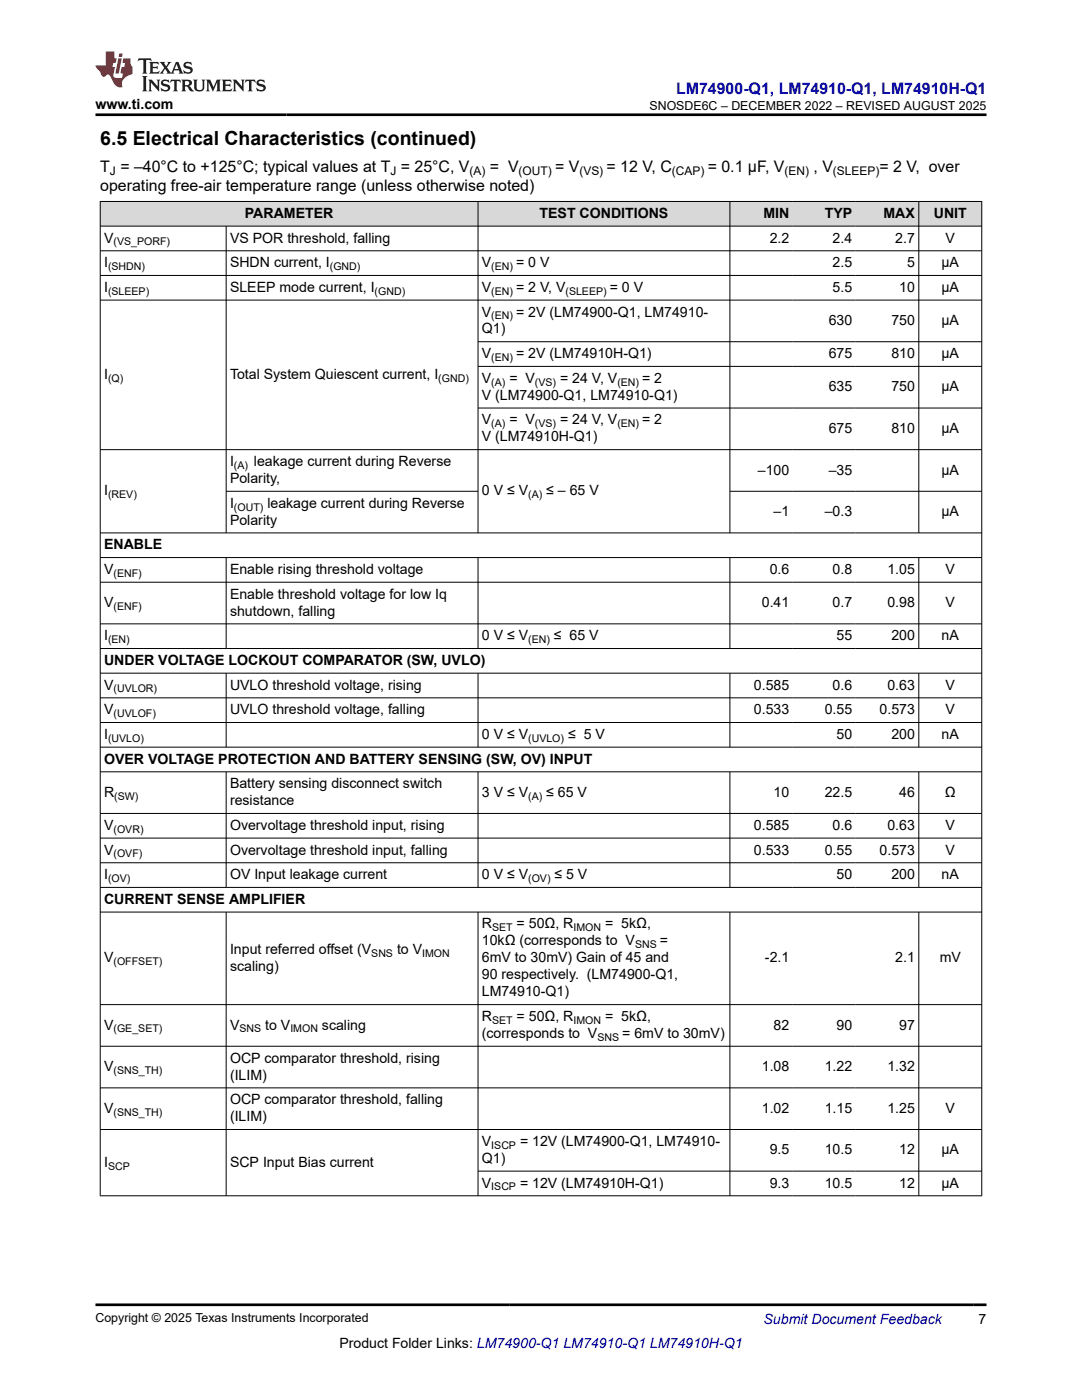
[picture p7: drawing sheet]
<svg xmlns="http://www.w3.org/2000/svg" width="216mm" height="279mm" viewBox="0 0 216 279" stroke-linecap="round" stroke-linejoin="round" font-family="sans-serif">
<defs><g id="words">
<text font-size="3.9" x="20" y="28.8">6.5 Electrical Characteristics (continued)</text>
<text font-size="3.2" fill="#00f" x="134.9" y="18.7">LM74900-Q1, LM74910-Q1, LM74910H-Q1</text>
<g font-size="3.2">
<text x="20" y="34.3">T = –40°C to +125°C; typical values at T = 25°C, V</text>
<text x="97.8" y="34.3">= V</text>
<text x="110.8" y="34.3">= V</text>
<text x="121" y="34.3">= 12 V, C</text>
<text x="141.2" y="34.3">= 0.1 µF, V</text>
<text x="162.3" y="34.3">, V</text>
<text x="175.5" y="34.3">= 2 V, over</text>
<text x="20" y="38.1">operating free-air temperature range (unless otherwise noted)</text>
</g>
<g font-size="2.8">
<text x="19" y="21.8">www.ti.com</text>
<text x="48.9" y="43.5">PARAMETER</text>
<text x="107.7" y="43.5">TEST CONDITIONS</text>
<text x="152.3" y="43.5">MIN</text>
<text x="164.6" y="43.5">TYP</text>
<text x="176.3" y="43.5">MAX</text>
<text x="186.3" y="43.5">UNIT</text>
<text x="20.8" y="48.4">V</text>
<text x="20.8" y="53.3">I</text>
<text x="45.9" y="48.4">VS POR threshold, falling</text>
<text x="45.9" y="53.3">SHDN current, I</text>
<text x="96.2" y="53.3">V</text>
<text x="103" y="53.3">= 0 V</text>
<text x="153.6" y="48.4">2.2</text>
<text x="166.1" y="48.4">2.4</text>
<text x="166.1" y="53.3">2.5</text>
<text x="178.6" y="48.4">2.7</text>
<text x="181" y="53.3">5</text>
<text x="187.9" y="53.3">µA</text>
<text x="188.7" y="48.4">V</text>
<text x="20.8" y="58.2">I</text>
<text x="45.9" y="58.2">SLEEP mode current, I</text>
<text x="96.2" y="58.2">V</text>
<text x="103" y="58.2">= 2 V, V</text>
<text x="121.7" y="58.2">= 0 V</text>
<text x="166.1" y="58.2">5.5</text>
<text x="179.4" y="58.2">10</text>
<text x="187.9" y="58.2">µA</text>
<text x="96.2" y="63.2">V</text>
<text x="103" y="63.2">= 2V (LM74900-Q1, LM74910-</text>
<text x="165.4" y="64.9">630</text>
<text x="177.9" y="64.9">750</text>
<text x="187.9" y="64.9">µA</text>
<text x="96.2" y="66.6">Q1)</text>
<text x="96.2" y="71.5">V</text>
<text x="103" y="71.5">= 2V (LM74910H-Q1)</text>
<text x="165.4" y="71.5">675</text>
<text x="177.9" y="71.5">810</text>
<text x="187.9" y="71.5">µA</text>
<text x="20.8" y="75.6">I</text>
<text x="45.9" y="75.6">Total System Quiescent current, I</text>
<text x="96.2" y="76.4">V</text>
<text x="101.6" y="76.4">= V</text>
<text x="111.8" y="76.4">= 24 V, V</text>
<text x="128.1" y="76.4">= 2</text>
<text x="96.2" y="79.8">V (LM74900-Q1, LM74910-Q1)</text>
<text x="165.4" y="78.1">635</text>
<text x="177.9" y="78.1">750</text>
<text x="187.9" y="78.1">µA</text>
<text x="96.2" y="88.1">V (LM74910H-Q1)</text>
<text x="96.2" y="84.7">V</text>
<text x="101.6" y="84.7">= V</text>
<text x="111.8" y="84.7">= 24 V, V</text>
<text x="128.1" y="84.7">= 2</text>
<text x="165.4" y="86.4">675</text>
<text x="177.9" y="86.4">810</text>
<text x="187.9" y="86.4">µA</text>
<text x="45.9" y="93">I</text>
<text x="50.7" y="93">leakage current during Reverse</text>
<text x="151.2" y="94.7">–100</text>
<text x="165.4" y="94.7">–35</text>
<text x="187.9" y="94.7">µA</text>
<text x="20.8" y="98.9">I</text>
<text x="45.9" y="96.4">Polarity,</text>
<text x="45.9" y="101.3">I</text>
<text x="53.3" y="101.3">leakage current during Reverse</text>
<text x="96.2" y="98.9">0 V ≤ V</text>
<text x="109" y="98.9">≤ – 65 V</text>
<text x="45.9" y="104.7">Polarity</text>
<text x="154.4" y="103">–1</text>
<text x="164.6" y="103">–0.3</text>
<text x="187.9" y="103">µA</text>
<text x="20.8" y="109.6">ENABLE</text>
<text x="20.8" y="114.5">V</text>
<text x="45.9" y="114.5">Enable rising threshold voltage</text>
<text x="45.9" y="119.5">Enable threshold voltage for low Iq</text>
<text x="153.6" y="114.5">0.6</text>
<text x="166.1" y="114.5">0.8</text>
<text x="177.1" y="114.5">1.05</text>
<text x="188.7" y="114.5">V</text>
<text x="20.8" y="121.2">V</text>
<text x="45.9" y="122.9">shutdown, falling</text>
<text x="152" y="121.2">0.41</text>
<text x="166.1" y="121.2">0.7</text>
<text x="177.1" y="121.2">0.98</text>
<text x="188.7" y="121.2">V</text>
<text x="20.8" y="127.8">I</text>
<text x="96.2" y="127.8">0 V ≤ V</text>
<text x="110.5" y="127.8">≤ 65 V</text>
<text x="166.9" y="127.8">55</text>
<text x="177.9" y="127.8">200</text>
<text x="187.9" y="127.8">nA</text>
<text x="20.8" y="132.7">UNDER VOLTAGE LOCKOUT COMPARATOR (SW, UVLO)</text>
<text x="20.8" y="137.6">V</text>
<text x="45.9" y="137.6">UVLO threshold voltage, rising</text>
<text x="150.4" y="137.6">0.585</text>
<text x="166.1" y="137.6">0.6</text>
<text x="177.1" y="137.6">0.63</text>
<text x="188.7" y="137.6">V</text>
<text x="20.8" y="142.5">V</text>
<text x="45.9" y="142.5">UVLO threshold voltage, falling</text>
<text x="150.4" y="142.5">0.533</text>
<text x="164.6" y="142.5">0.55</text>
<text x="175.5" y="142.5">0.573</text>
<text x="188.7" y="142.5">V</text>
<text x="20.8" y="147.5">I</text>
<text x="96.2" y="147.5">0 V ≤ V</text>
<text x="113.3" y="147.5">≤ 5 V</text>
<text x="166.9" y="147.5">50</text>
<text x="177.9" y="147.5">200</text>
<text x="187.9" y="147.5">nA</text>
<text x="20.8" y="152.4">OVER VOLTAGE PROTECTION AND BATTERY SENSING (SW, OV) INPUT</text>
<text x="20.8" y="159">R</text>
<text x="45.9" y="157.3">Battery sensing disconnect switch</text>
<text x="45.9" y="160.7">resistance</text>
<text x="96.2" y="159">3 V ≤ V</text>
<text x="109" y="159">≤ 65 V</text>
<text x="154.4" y="159">10</text>
<text x="164.6" y="159">22.5</text>
<text x="179.4" y="159">46</text>
<text x="188.5" y="159">Ω</text>
<text x="20.8" y="165.6">V</text>
<text x="45.9" y="165.6">Overvoltage threshold input, rising</text>
<text x="150.4" y="165.6">0.585</text>
<text x="166.1" y="165.6">0.6</text>
<text x="177.1" y="165.6">0.63</text>
<text x="188.7" y="165.6">V</text>
<text x="20.8" y="170.5">V</text>
<text x="45.9" y="170.5">Overvoltage threshold input, falling</text>
<text x="150.4" y="170.5">0.533</text>
<text x="164.6" y="170.5">0.55</text>
<text x="175.5" y="170.5">0.573</text>
<text x="188.7" y="170.5">V</text>
<text x="20.8" y="175.5">I</text>
<text x="45.9" y="175.5">OV Input leakage current</text>
<text x="96.2" y="175.5">0 V ≤ V</text>
<text x="110.6" y="175.5">≤ 5 V</text>
<text x="166.9" y="175.5">50</text>
<text x="177.9" y="175.5">200</text>
<text x="187.9" y="175.5">nA</text>
<text x="20.8" y="180.4">CURRENT SENSE AMPLIFIER</text>
<text x="96.2" y="185.3">R</text>
<text x="103.1" y="185.3">= 50Ω, R</text>
<text x="120.7" y="185.3">= 5kΩ,</text>
<text x="45.9" y="190.4">Input referred offset (V</text>
<text x="79.2" y="190.4">to V</text>
<text x="96.2" y="188.7">10kΩ (corresponds to V</text>
<text x="131.7" y="188.7">=</text>
<text x="20.8" y="192.1">V</text>
<text x="45.9" y="193.8">scaling)</text>
<text x="96.2" y="192.1">6mV to 30mV) Gain of 45 and</text>
<text x="96.2" y="195.5">90 respectively. (LM74900-Q1,</text>
<text x="152.6" y="192.1">-2.1</text>
<text x="178.6" y="192.1">2.1</text>
<text x="187.5" y="192.1">mV</text>
<text x="96.2" y="203.8">R</text>
<text x="96.2" y="198.8">LM74910-Q1)</text>
<text x="103.1" y="203.8">= 50Ω, R</text>
<text x="120.7" y="203.8">= 5kΩ,</text>
<text x="20.8" y="205.5">V</text>
<text x="45.9" y="205.5">V</text>
<text x="52.9" y="205.5">to V</text>
<text x="64.2" y="205.5">scaling</text>
<text x="96.2" y="207.2">(corresponds to V</text>
<text x="124.2" y="207.2">= 6mV to 30mV)</text>
<text x="154.4" y="205.5">82</text>
<text x="166.9" y="205.5">90</text>
<text x="179.4" y="205.5">97</text>
<text x="20.8" y="213.8">V</text>
<text x="45.9" y="212.1">OCP comparator threshold, rising</text>
<text x="45.9" y="215.5">(ILIM)</text>
<text x="152" y="213.8">1.08</text>
<text x="164.6" y="213.8">1.22</text>
<text x="177.1" y="213.8">1.32</text>
<text x="45.9" y="220.4">OCP comparator threshold, falling</text>
<text x="20.8" y="222.1">V</text>
<text x="45.9" y="223.8">(ILIM)</text>
<text x="152" y="222.1">1.02</text>
<text x="164.6" y="222.1">1.15</text>
<text x="177.1" y="222.1">1.25</text>
<text x="188.7" y="222.1">V</text>
<text x="20.8" y="232.8">I</text>
<text x="45.9" y="232.8">SCP Input Bias current</text>
<text x="96.2" y="232.1">Q1)</text>
<text x="96.2" y="228.7">V</text>
<text x="103.8" y="228.7">= 12V (LM74900-Q1, LM74910-</text>
<text x="153.6" y="230.4">9.5</text>
<text x="164.6" y="230.4">10.5</text>
<text x="179.4" y="230.4">12</text>
<text x="187.9" y="230.4">µA</text>
<text x="96.2" y="237">V</text>
<text x="103.8" y="237">= 12V (LM74910H-Q1)</text>
<text x="153.6" y="237">9.3</text>
<text x="164.6" y="237">10.5</text>
<text x="179.4" y="237">12</text>
<text x="187.9" y="237">µA</text>
<text x="67.7" y="269">Product Folder Links: LM74900-Q1 LM74910-Q1 LM74910H-Q1</text>
<text x="195.3" y="264.2">7</text>
</g>
<text font-size="2.8" fill="#00f" x="152.4" y="264.2">Submit Document Feedback</text>
<g font-size="2.5">
<text x="129.6" y="21.9">SNOSDE6C – DECEMBER 2022 – REVISED AUGUST 2025</text>
<text x="19" y="263.9">Copyright © 2025 Texas Instruments Incorporated</text>
</g>
<g font-size="2.4">
<text x="21.9" y="34.9">J</text>
<text x="77.9" y="34.9">J</text>
<text x="93.7" y="34.9">(A)</text>
<text x="103.5" y="34.9">(OUT)</text>
<text x="115.6" y="34.9">(VS)</text>
<text x="134.1" y="34.9">(CAP)</text>
<text x="156.5" y="34.9">(EN)</text>
<text x="166.2" y="34.9">(SLEEP)</text>
</g>
<g font-size="2.1">
<text x="21.6" y="53.9">(SHDN)</text>
<text x="22.6" y="49">(VS_PORF)</text>
<text x="65.8" y="53.9">(GND)</text>
<text x="98" y="53.9">(EN)</text>
<text x="21.6" y="58.8">(SLEEP)</text>
<text x="74.8" y="58.8">(GND)</text>
<text x="98" y="58.8">(EN)</text>
<text x="112.8" y="58.8">(SLEEP)</text>
<text x="98" y="63.7">(EN)</text>
<text x="21.6" y="76.2">(Q)</text>
<text x="87.5" y="76.2">(GND)</text>
<text x="98" y="72">(EN)</text>
<text x="98" y="77">(A)</text>
<text x="106.7" y="77">(VS)</text>
<text x="123.2" y="77">(EN)</text>
<text x="98" y="85.3">(A)</text>
<text x="106.7" y="85.3">(VS)</text>
<text x="123.2" y="85.3">(EN)</text>
<text x="46.7" y="93.6">(A)</text>
<text x="21.6" y="99.4">(REV)</text>
<text x="46.7" y="101.9">(OUT)</text>
<text x="105.4" y="99.4">(A)</text>
<text x="22.6" y="115.1">(ENF)</text>
<text x="22.6" y="121.7">(ENF)</text>
<text x="21.6" y="128.3">(EN)</text>
<text x="105.4" y="128.3">(EN)</text>
<text x="22.6" y="138.2">(UVLOR)</text>
<text x="22.6" y="143.1">(UVLOF)</text>
<text x="21.6" y="148">(UVLO)</text>
<text x="105.4" y="148">(UVLO)</text>
<text x="22.8" y="159.6">(SW)</text>
<text x="105.4" y="159.6">(A)</text>
<text x="22.6" y="166.2">(OVR)</text>
<text x="22.6" y="171.1">(OVF)</text>
<text x="21.6" y="176">(OV)</text>
<text x="105.4" y="176">(OV)</text>
<text x="98.2" y="185.9">SET</text>
<text x="114.4" y="185.9">IMON</text>
<text x="74.1" y="190.9">SNS</text>
<text x="84.2" y="190.9">IMON</text>
<text x="126.7" y="189.2">SNS</text>
<text x="22.6" y="192.6">(OFFSET)</text>
<text x="22.6" y="206">(GE_SET)</text>
<text x="47.8" y="206">SNS</text>
<text x="57.9" y="206">IMON</text>
<text x="98.2" y="204.3">SET</text>
<text x="114.4" y="204.3">IMON</text>
<text x="119.2" y="207.7">SNS</text>
<text x="22.6" y="214.3">(SNS_TH)</text>
<text x="22.6" y="222.6">(SNS_TH)</text>
<text x="21.6" y="233.4">SCP</text>
<text x="98" y="229.3">ISCP</text>
<text x="98" y="237.6">ISCP</text>
</g>
</g></defs>
<g fill="#d8d8d8">
<path d="M20 40.2h175.9v4.9h-175.9z" fill-rule="evenodd"/>
<path d="M20.1 40.3h75.2v4.8h-75.2z" fill-rule="evenodd"/>
<path d="M95.4 40.3h50.2v4.8h-50.2z" fill-rule="evenodd"/>
<path d="M145.7 40.3h12.5v4.8h-12.5z" fill-rule="evenodd"/>
<path d="M158.2 40.3h12.6v4.8h-12.6z" fill-rule="evenodd"/>
<path d="M170.8 40.3h12.5v4.8h-12.5z" fill-rule="evenodd"/>
<path d="M183.4 40.3h12.4v4.8h-12.4z" fill-rule="evenodd"/>
</g>
<g fill="none" stroke="#000" stroke-width=".2">
<path d="M19.9 40.2h176.1M19.9 45.1h176.1M19.9 50.1h176.1M19.9 55h176.1M19.9 59.9h176.1M20 40.1v198.6M45.1 45.1v61.3M95.4 40.1v66.3M145.6 40.1v66.3M183.3 40.1v66.3M195.9 40.1v198.6M95.4 68.2h100.6"/>
<path d="M95.4 73.1h100.6M45.1 98h50.3M95.4 81.4h100.6M145.6 98h50.4M196 89.7h-176.1M19.9 111.3h176.1M19.9 116.2h176.1M45.1 111.3v18.2M95.4 111.3v18.2M145.6 111.3v18.2M183.3 111.3v18.2M196 106.4h-176.1"/>
<path d="M19.9 124.5h176.1M19.9 129.4h176.1M19.9 134.3h176.1M19.9 139.3h176.1M45.1 134.3v14.9M95.4 134.3v14.9M145.6 134.3v14.9M183.3 134.3v14.9M19.9 144.2h176.1M19.9 149.1h176.1M19.9 154h176.1M45.1 154v23.2"/>
<path d="M95.4 154v23.2M145.6 154v23.2M183.3 154v23.2M19.9 162.3h176.1M19.9 167.3h176.1M19.9 172.2h176.1M19.9 177.1h176.1M19.9 182h176.1M45.1 182v56.7M95.4 182v56.7M145.6 182v56.7M183.3 182v56.7"/>
<path d="M19.9 200.5h176.1M19.9 208.8h176.1M19.9 217.1h176.1M19.9 225.4h176.1M19.9 238.6h176.1M95.4 233.7h100.6"/>
</g>
<path d="M27.7 11.6l-.2 .6 .5-.2h.6v.1v2.2l-.2 .4h1l-.2-.4v-2.2v-.1h.5l.5 .2-.1-.6zM29.8 12.4l.2 .3v1.6l-.2 .4h1.9l.1-.6a1.08 1.08 0 0 1-1.3 .2v-.7h.6l.4 .2v-.7l-.4 .2h-.6v-.5l.2-.2a1 1 0 0 1 1 .3l-.1-.5zM31.8 12.4l1 1.1-1 1.2h.9l-.2-.2 .4-.8 .5 .8-.2 .2h1.6l-.2-.2 .1-.5h1l.1 .5-.1 .2h.9l-.2-.4-.8-1.9h-.5l-1 2.1-.8-1.1 .9-1h-.8l.2 .2-.5 .6-.3-.6 .1-.2zM35.2 12.8l.4 1h-.8zM36.8 12.5a.65 .65 0 0 0-.2 .7 .65 .65 0 0 0 .6 .5l.7 .1 .1 .3a.79 .79 0 0 1-.7 .4 .79 .79 0 0 1-.7-.5l.1 .7 .2-.1a.93 .93 0 0 0 1.1 0 .93 .93 0 0 0 .4-.9 1.46 1.46 0 0 0-1.2-.6l-.1-.3a1.09 1.09 0 0 1 1.2 .2l-.2-.6-.1 .1-.6-.2zM28.4 15.2l.2 .4v2.2l-.2 .4h1l-.2-.4v-2.2l.2-.4zM29.6 15.9l.2 .4v1.5l-.2 .4h.8l-.3-.4v-1.3l1.7 1.8v-2l.2-.4h-.8l.2 .2 .1 1.1-1.2-1.3zM32.3 16a.65 .65 0 0 0-.2 .8 .65 .65 0 0 0 .7 .4l.6 .2 .1 .2a.79 .79 0 0 1-.7 .4 .79 .79 0 0 1-.7-.5l.1 .7 .2-.1a.93 .93 0 0 0 1.1 .1 .93 .93 0 0 0 .4-1 1.46 1.46 0 0 0-1.2-.5l-.1-.4a1.09 1.09 0 0 1 1.2 .2l-.2-.6-.1 .1-.6-.1zM34.1 15.9l-.1 .6a.63 .63 0 0 1 .7-.3l.1 1.6-.3 .4h1l-.2-.4v-1.6a.66 .66 0 0 1 .8 .3l-.1-.6zM36.2 15.9l.2 .4v1.5l-.2 .4h.9l-.2-.2v-.7h.5l.1 .2a.79 .79 0 0 0 1.2 .6l-1-.9a.61 .61 0 0 0 .6-.6 .61 .61 0 0 0-.5-.7zM36.9 16.2h.2a.47 .47 0 0 1 .5 .1 .47 .47 0 0 1 .1 .5l-.2 .1-.6 .1zM38.5 15.9l.2 .2a2.27 2.27 0 0 0 .4 2 1.04 1.04 0 0 0 1.7-.7v-1.3l.2-.2h-.8l.2 .4v1.1a.6 .6 0 0 1-.6 .6 .6 .6 0 0 1-.6-.6v-1.1l.3-.4zM41.1 15.9l.2 .4v1.5l-.2 .4h.7l-.2-.4v-1.4l.9 1.9 .8-1.9v1.4l-.2 .4h1l-.3-.4v-1.5l.3-.4h-.8l-.7 1.5-.7-1.5zM44.3 15.9l.2 .4v1.5l-.2 .4h1.9l.1-.6a1.09 1.09 0 0 1-1.3 .2v-.7h.6l.4 .2v-.6l-.4 .2h-.6v-.6l.2-.1a1.01 1.01 0 0 1 1 .3l-.1-.6zM46.4 15.9l.3 .4v1.5l-.3 .4h.8l-.2-.4v-1.3l1.6 1.8v-2l.2-.4h-.7l.2 .2v1.1l-1.2-1.3zM49 15.9l-.1 .6a.63 .63 0 0 1 .8-.3v1.6l-.3 .4h1l-.2-.4v-1.6a.66 .66 0 0 1 .8 .3l-.1-.6zM51.4 16a.65 .65 0 0 0-.2 .8 .65 .65 0 0 0 .6 .4l.6 .2 .2 .2a.79 .79 0 0 1-.8 .4 .79 .79 0 0 1-.6-.5l.1 .7 .2-.1a.93 .93 0 0 0 1 .1 .93 .93 0 0 0 .5-1 1.46 1.46 0 0 0-1.3-.5l-.1-.4a1.09 1.09 0 0 1 1.3 .2l-.2-.6-.2 .1-.5-.1z" fill="#231f20"/>
<path d="M21.1 10.3v2.7h-2.1l.1 .4 .9 1a.95 .95 0 0 0 .9 .9 .59 .59 0 0 1 .6-.4 .59 .59 0 0 1 .5 .3l.4 .8a1.59 1.59 0 0 0 2.1 1.4 1.61 1.61 0 0 1 1-2.3l1-.3-.1-1.5a1.59 1.59 0 0 1-.4-1.7h-1.4l-.2 .9h.5l-.1 .9h-.5l-.2 .9v.3l.4 .1-.2 .9h-.6a.73 .73 0 0 1-1.1-.7l.3-1.5h-.5l.2-.9h.5l.2-.9h-.5v-1.3zM23.6 11.6l-.6 3.1h.7l.6-3.1zM23.8 10.7l-.1 .6h.7l.1-.6z" fill="#ed1c24"/>
<path d="M19 22.9h177.8M19 260.4h177.8" fill="none" stroke="#000" stroke-width=".53"/>
<use href="#words"/>
</svg>
